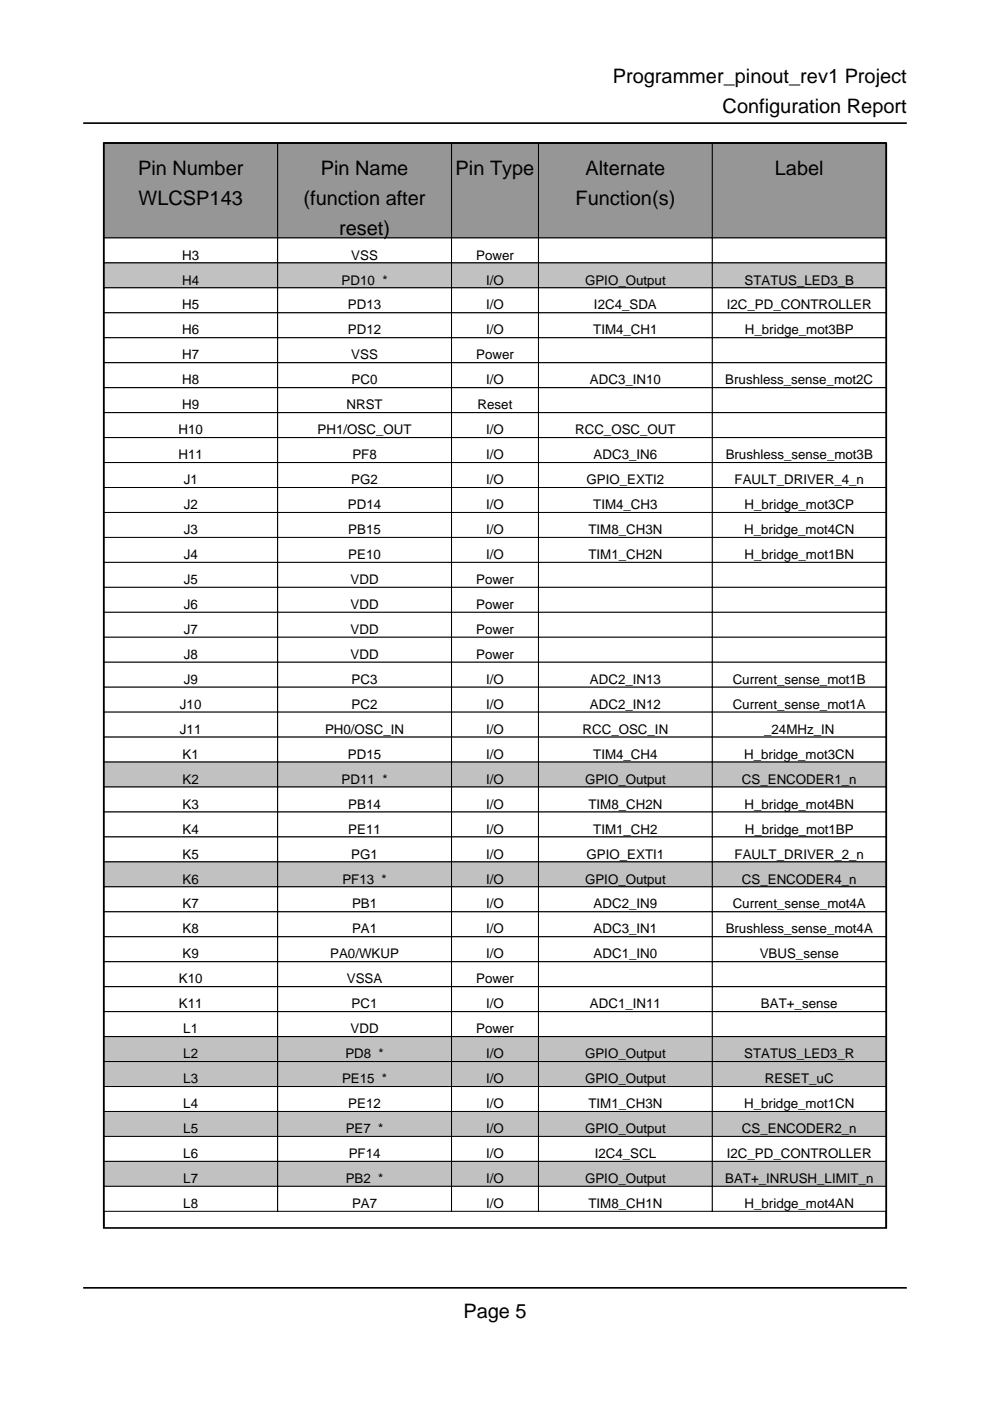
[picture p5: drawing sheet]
<svg xmlns="http://www.w3.org/2000/svg" width="210mm" height="297mm" viewBox="0 0 210 297" stroke-linecap="round" stroke-linejoin="round" font-family="sans-serif">
<defs><g id="words">
<g font-size="4.2">
<text x="129.9" y="17.6">Programmer_pinout_rev1 Project</text>
<text x="153.2" y="24">Configuration Report</text>
<text x="29.3" y="37">Pin Number</text>
<text x="68" y="37">Pin Name</text>
<text x="96.6" y="37">Pin Type</text>
<text x="124.1" y="37">Alternate</text>
<text x="164.3" y="37">Label</text>
<text x="29.4" y="43.4">WLCSP143</text>
<text x="64.4" y="43.4">(function after</text>
<text x="122" y="43.4">Function(s)</text>
<text x="71.9" y="49.7">reset)</text>
<text x="98.2" y="279.4">Page 5</text>
</g>
<g font-size="2.8">
<text x="38.6" y="55">H3</text>
<text x="74.5" y="55">VSS</text>
<text x="101" y="55">Power</text>
<text x="38.6" y="60.3">H4</text>
<text x="38.6" y="65.6">H5</text>
<text x="72.4" y="60.3">PD10 *</text>
<text x="73.8" y="65.6">PD13</text>
<text x="103.1" y="60.3">I/O</text>
<text x="103.1" y="65.6">I/O</text>
<text x="124.1" y="60.3">GPIO_Output</text>
<text x="125.9" y="65.6">I2C4_SDA</text>
<text x="154.1" y="65.6">I2C_PD_CONTROLLER</text>
<text x="157.9" y="60.3">STATUS_LED3_B</text>
<text x="38.6" y="70.9">H6</text>
<text x="73.8" y="70.9">PD12</text>
<text x="103.1" y="70.9">I/O</text>
<text x="125.8" y="70.9">TIM4_CH1</text>
<text x="157.9" y="70.9">H_bridge_mot3BP</text>
<text x="38.6" y="76.2">H7</text>
<text x="74.5" y="76.2">VSS</text>
<text x="101" y="76.2">Power</text>
<text x="38.6" y="81.5">H8</text>
<text x="74.6" y="81.5">PC0</text>
<text x="103.1" y="81.5">I/O</text>
<text x="125.1" y="81.5">ADC3_IN10</text>
<text x="153.8" y="81.5">Brushless_sense_mot2C</text>
<text x="38.6" y="86.8">H9</text>
<text x="73.5" y="86.8">NRST</text>
<text x="101.3" y="86.8">Reset</text>
<text x="37.8" y="92.1">H10</text>
<text x="67.3" y="92.1">PH1/OSC_OUT</text>
<text x="103.1" y="92.1">I/O</text>
<text x="121.9" y="92.1">RCC_OSC_OUT</text>
<text x="37.8" y="97.4">H11</text>
<text x="74.7" y="97.4">PF8</text>
<text x="103.1" y="97.4">I/O</text>
<text x="125.9" y="97.4">ADC3_IN6</text>
<text x="153.9" y="97.4">Brushless_sense_mot3B</text>
<text x="38.9" y="102.7">J1</text>
<text x="38.9" y="107.9">J2</text>
<text x="73.8" y="107.9">PD14</text>
<text x="74.5" y="102.7">PG2</text>
<text x="103.1" y="102.7">I/O</text>
<text x="103.1" y="107.9">I/O</text>
<text x="124.4" y="102.7">GPIO_EXTI2</text>
<text x="125.8" y="107.9">TIM4_CH3</text>
<text x="155.7" y="102.7">FAULT_DRIVER_4_n</text>
<text x="157.9" y="107.9">H_bridge_mot3CP</text>
<text x="38.9" y="113.2">J3</text>
<text x="73.9" y="113.2">PB15</text>
<text x="103.1" y="113.2">I/O</text>
<text x="124.8" y="113.2">TIM8_CH3N</text>
<text x="157.8" y="113.2">H_bridge_mot4CN</text>
<text x="38.9" y="118.5">J4</text>
<text x="73.9" y="118.5">PE10</text>
<text x="103.1" y="118.5">I/O</text>
<text x="124.8" y="118.5">TIM1_CH2N</text>
<text x="157.9" y="118.5">H_bridge_mot1BN</text>
<text x="38.9" y="123.8">J5</text>
<text x="74.3" y="123.8">VDD</text>
<text x="101" y="123.8">Power</text>
<text x="38.9" y="129.1">J6</text>
<text x="74.3" y="129.1">VDD</text>
<text x="101" y="129.1">Power</text>
<text x="38.9" y="134.4">J7</text>
<text x="74.3" y="134.4">VDD</text>
<text x="101" y="134.4">Power</text>
<text x="38.9" y="139.7">J8</text>
<text x="74.3" y="139.7">VDD</text>
<text x="101" y="139.7">Power</text>
<text x="38.9" y="145">J9</text>
<text x="74.6" y="145">PC3</text>
<text x="103.1" y="145">I/O</text>
<text x="125.1" y="145">ADC2_IN13</text>
<text x="155.3" y="145">Current_sense_mot1B</text>
<text x="38.2" y="150.3">J10</text>
<text x="38.2" y="155.6">J11</text>
<text x="68.9" y="155.6">PH0/OSC_IN</text>
<text x="74.6" y="150.3">PC2</text>
<text x="103.1" y="150.3">I/O</text>
<text x="103.1" y="155.6">I/O</text>
<text x="123.5" y="155.6">RCC_OSC_IN</text>
<text x="125.1" y="150.3">ADC2_IN12</text>
<text x="155.3" y="150.3">Current_sense_mot1A</text>
<text x="162" y="155.6">_24MHz_IN</text>
<text x="38.7" y="160.9">K1</text>
<text x="73.8" y="160.9">PD15</text>
<text x="103.1" y="160.9">I/O</text>
<text x="125.8" y="160.9">TIM4_CH4</text>
<text x="157.8" y="160.9">H_bridge_mot3CN</text>
<text x="38.7" y="166.2">K2</text>
<text x="72.4" y="166.2">PD11 *</text>
<text x="103.1" y="166.2">I/O</text>
<text x="124.1" y="166.2">GPIO_Output</text>
<text x="157.3" y="166.2">CS_ENCODER1_n</text>
<text x="38.7" y="171.4">K3</text>
<text x="73.9" y="171.4">PB14</text>
<text x="103.1" y="171.4">I/O</text>
<text x="124.8" y="171.4">TIM8_CH2N</text>
<text x="157.9" y="171.4">H_bridge_mot4BN</text>
<text x="38.7" y="176.7">K4</text>
<text x="73.9" y="176.7">PE11</text>
<text x="103.1" y="176.7">I/O</text>
<text x="125.8" y="176.7">TIM1_CH2</text>
<text x="157.9" y="176.7">H_bridge_mot1BP</text>
<text x="38.7" y="182">K5</text>
<text x="74.5" y="182">PG1</text>
<text x="103.1" y="182">I/O</text>
<text x="124.4" y="182">GPIO_EXTI1</text>
<text x="155.7" y="182">FAULT_DRIVER_2_n</text>
<text x="38.7" y="187.3">K6</text>
<text x="72.6" y="187.3">PF13 *</text>
<text x="103.1" y="187.3">I/O</text>
<text x="124.1" y="187.3">GPIO_Output</text>
<text x="157.3" y="187.3">CS_ENCODER4_n</text>
<text x="38.7" y="192.6">K7</text>
<text x="38.7" y="197.9">K8</text>
<text x="74.6" y="192.6">PB1</text>
<text x="74.6" y="197.9">PA1</text>
<text x="103.1" y="192.6">I/O</text>
<text x="103.1" y="197.9">I/O</text>
<text x="125.9" y="192.6">ADC2_IN9</text>
<text x="125.9" y="197.9">ADC3_IN1</text>
<text x="153.9" y="197.9">Brushless_sense_mot4A</text>
<text x="155.3" y="192.6">Current_sense_mot4A</text>
<text x="38.7" y="203.2">K9</text>
<text x="70" y="203.2">PA0/WKUP</text>
<text x="103.1" y="203.2">I/O</text>
<text x="125.9" y="203.2">ADC1_IN0</text>
<text x="161.1" y="203.2">VBUS_sense</text>
<text x="37.9" y="208.5">K10</text>
<text x="73.5" y="208.5">VSSA</text>
<text x="101" y="208.5">Power</text>
<text x="37.9" y="213.8">K11</text>
<text x="74.6" y="213.8">PC1</text>
<text x="103.1" y="213.8">I/O</text>
<text x="125.1" y="213.8">ADC1_IN11</text>
<text x="161.3" y="213.8">BAT+_sense</text>
<text x="38.9" y="219.1">L1</text>
<text x="74.3" y="219.1">VDD</text>
<text x="101" y="219.1">Power</text>
<text x="38.9" y="224.4">L2</text>
<text x="73.2" y="224.4">PD8 *</text>
<text x="103.1" y="224.4">I/O</text>
<text x="124.1" y="224.4">GPIO_Output</text>
<text x="157.8" y="224.4">STATUS_LED3_R</text>
<text x="38.9" y="229.7">L3</text>
<text x="72.5" y="229.7">PE15 *</text>
<text x="103.1" y="229.7">I/O</text>
<text x="124.1" y="229.7">GPIO_Output</text>
<text x="162.2" y="229.7">RESET_uC</text>
<text x="38.9" y="234.9">L4</text>
<text x="73.9" y="234.9">PE12</text>
<text x="103.1" y="234.9">I/O</text>
<text x="124.8" y="234.9">TIM1_CH3N</text>
<text x="157.8" y="234.9">H_bridge_mot1CN</text>
<text x="38.9" y="240.2">L5</text>
<text x="38.9" y="245.5">L6</text>
<text x="73.3" y="240.2">PE7 *</text>
<text x="73.9" y="245.5">PF14</text>
<text x="103.1" y="240.2">I/O</text>
<text x="103.1" y="245.5">I/O</text>
<text x="124.1" y="240.2">GPIO_Output</text>
<text x="126.1" y="245.5">I2C4_SCL</text>
<text x="154.1" y="245.5">I2C_PD_CONTROLLER</text>
<text x="157.3" y="240.2">CS_ENCODER2_n</text>
<text x="38.9" y="250.8">L7</text>
<text x="73.3" y="250.8">PB2 *</text>
<text x="103.1" y="250.8">I/O</text>
<text x="124.1" y="250.8">GPIO_Output</text>
<text x="153.7" y="250.8">BAT+_INRUSH_LIMIT_n</text>
<text x="38.9" y="256.1">L8</text>
<text x="74.6" y="256.1">PA7</text>
<text x="103.1" y="256.1">I/O</text>
<text x="124.8" y="256.1">TIM8_CH1N</text>
<text x="157.9" y="256.1">H_bridge_mot4AN</text>
</g>
</g></defs>
<path d="M22 260.3v-230h165.9v230" fill="none" stroke="#000" stroke-width=".35"/>
<path d="M22 30.3h36.9v20.1h-36.9z" fill="#90989e"/>
<path d="M22 30.3h36.9v20.1h-36.9z" fill="none" stroke="#000" stroke-width=".21"/>
<path d="M58.9 30.3h36.8v20.1h-36.8z" fill="#90989e"/>
<path d="M58.9 30.3h36.8v20.1h-36.8z" fill="none" stroke="#000" stroke-width=".21"/>
<path d="M95.7 30.3h18.5v20.1h-18.5z" fill="#90989e"/>
<path d="M95.7 30.3h18.5v20.1h-18.5z" fill="none" stroke="#000" stroke-width=".21"/>
<path d="M114.2 30.3h36.8v20.1h-36.8z" fill="#90989e"/>
<path d="M114.2 30.3h36.8v20.1h-36.8z" fill="none" stroke="#000" stroke-width=".21"/>
<path d="M151 30.3h36.9v20.1h-36.9z" fill="#90989e"/>
<path d="M151 30.3h36.9v20.1h-36.9z" fill="none" stroke="#000" stroke-width=".21"/>
<path d="M22 50.4h36.9v5.3h-36.9z" fill="#fff"/>
<path d="M22 50.4h36.9v5.3h-36.9z" fill="none" stroke="#000" stroke-width=".21"/>
<path d="M58.9 50.4h36.8v5.3h-36.8z" fill="#fff"/>
<path d="M58.9 50.4h36.8v5.3h-36.8z" fill="none" stroke="#000" stroke-width=".21"/>
<path d="M95.7 50.4h18.5v5.3h-18.5z" fill="#fff"/>
<path d="M95.7 50.4h18.5v5.3h-18.5z" fill="none" stroke="#000" stroke-width=".21"/>
<path d="M114.2 50.4h36.8v5.3h-36.8z" fill="#fff"/>
<path d="M114.2 50.4h36.8v5.3h-36.8z" fill="none" stroke="#000" stroke-width=".21"/>
<path d="M151 50.4h36.9v5.3h-36.9z" fill="#fff"/>
<path d="M151 50.4h36.9v5.3h-36.9z" fill="none" stroke="#000" stroke-width=".21"/>
<path d="M22 55.7h36.9v5.3h-36.9z" fill="#b9c4ca"/>
<path d="M22 55.7h36.9v5.3h-36.9z" fill="none" stroke="#000" stroke-width=".21"/>
<path d="M58.9 55.7h36.8v5.3h-36.8z" fill="#b9c4ca"/>
<path d="M58.9 55.7h36.8v5.3h-36.8z" fill="none" stroke="#000" stroke-width=".21"/>
<path d="M95.7 55.7h18.5v5.3h-18.5z" fill="#b9c4ca"/>
<path d="M95.7 55.7h18.5v5.3h-18.5z" fill="none" stroke="#000" stroke-width=".21"/>
<path d="M114.2 55.7h36.8v5.3h-36.8z" fill="#b9c4ca"/>
<path d="M114.2 55.7h36.8v5.3h-36.8z" fill="none" stroke="#000" stroke-width=".21"/>
<path d="M151 55.7h36.9v5.3h-36.9z" fill="#b9c4ca"/>
<path d="M151 55.7h36.9v5.3h-36.9z" fill="none" stroke="#000" stroke-width=".21"/>
<path d="M22 61h36.9v5.3h-36.9z" fill="#fff"/>
<path d="M22 61h36.9v5.3h-36.9z" fill="none" stroke="#000" stroke-width=".21"/>
<path d="M58.9 61h36.8v5.3h-36.8z" fill="#fff"/>
<path d="M58.9 61h36.8v5.3h-36.8z" fill="none" stroke="#000" stroke-width=".21"/>
<path d="M95.7 61h18.5v5.3h-18.5z" fill="#fff"/>
<path d="M95.7 61h18.5v5.3h-18.5z" fill="none" stroke="#000" stroke-width=".21"/>
<path d="M114.2 61h36.8v5.3h-36.8z" fill="#fff"/>
<path d="M114.2 61h36.8v5.3h-36.8z" fill="none" stroke="#000" stroke-width=".21"/>
<path d="M151 61h36.9v5.3h-36.9z" fill="#fff"/>
<path d="M151 61h36.9v5.3h-36.9z" fill="none" stroke="#000" stroke-width=".21"/>
<path d="M22 66.3h36.9v5.3h-36.9z" fill="#fff"/>
<path d="M22 66.3h36.9v5.3h-36.9z" fill="none" stroke="#000" stroke-width=".21"/>
<path d="M58.9 66.3h36.8v5.3h-36.8z" fill="#fff"/>
<path d="M58.9 66.3h36.8v5.3h-36.8z" fill="none" stroke="#000" stroke-width=".21"/>
<path d="M95.7 66.3h18.5v5.3h-18.5z" fill="#fff"/>
<path d="M95.7 66.3h18.5v5.3h-18.5z" fill="none" stroke="#000" stroke-width=".21"/>
<path d="M114.2 66.3h36.8v5.3h-36.8z" fill="#fff"/>
<path d="M114.2 66.3h36.8v5.3h-36.8z" fill="none" stroke="#000" stroke-width=".21"/>
<path d="M151 66.3h36.9v5.3h-36.9z" fill="#fff"/>
<path d="M151 66.3h36.9v5.3h-36.9z" fill="none" stroke="#000" stroke-width=".21"/>
<path d="M22 71.6h36.9v5.3h-36.9z" fill="#fff"/>
<path d="M22 71.6h36.9v5.3h-36.9z" fill="none" stroke="#000" stroke-width=".21"/>
<path d="M58.9 71.6h36.8v5.3h-36.8z" fill="#fff"/>
<path d="M58.9 71.6h36.8v5.3h-36.8z" fill="none" stroke="#000" stroke-width=".21"/>
<path d="M95.7 71.6h18.5v5.3h-18.5z" fill="#fff"/>
<path d="M95.7 71.6h18.5v5.3h-18.5z" fill="none" stroke="#000" stroke-width=".21"/>
<path d="M114.2 71.6h36.8v5.3h-36.8z" fill="#fff"/>
<path d="M114.2 71.6h36.8v5.3h-36.8z" fill="none" stroke="#000" stroke-width=".21"/>
<path d="M151 71.6h36.9v5.3h-36.9z" fill="#fff"/>
<path d="M151 71.6h36.9v5.3h-36.9z" fill="none" stroke="#000" stroke-width=".21"/>
<path d="M22 76.9h36.9v5.3h-36.9z" fill="#fff"/>
<path d="M22 76.9h36.9v5.3h-36.9z" fill="none" stroke="#000" stroke-width=".21"/>
<path d="M58.9 76.9h36.8v5.3h-36.8z" fill="#fff"/>
<path d="M58.9 76.9h36.8v5.3h-36.8z" fill="none" stroke="#000" stroke-width=".21"/>
<path d="M95.7 76.9h18.5v5.3h-18.5z" fill="#fff"/>
<path d="M95.7 76.9h18.5v5.3h-18.5z" fill="none" stroke="#000" stroke-width=".21"/>
<path d="M114.2 76.9h36.8v5.3h-36.8z" fill="#fff"/>
<path d="M114.2 76.9h36.8v5.3h-36.8z" fill="none" stroke="#000" stroke-width=".21"/>
<path d="M151 76.9h36.9v5.3h-36.9z" fill="#fff"/>
<path d="M151 76.9h36.9v5.3h-36.9z" fill="none" stroke="#000" stroke-width=".21"/>
<path d="M22 82.2h36.9v5.3h-36.9z" fill="#fff"/>
<path d="M22 82.2h36.9v5.3h-36.9z" fill="none" stroke="#000" stroke-width=".21"/>
<path d="M58.9 82.2h36.8v5.3h-36.8z" fill="#fff"/>
<path d="M58.9 82.2h36.8v5.3h-36.8z" fill="none" stroke="#000" stroke-width=".21"/>
<path d="M95.7 82.2h18.5v5.3h-18.5z" fill="#fff"/>
<path d="M95.7 82.2h18.5v5.3h-18.5z" fill="none" stroke="#000" stroke-width=".21"/>
<path d="M114.2 82.2h36.8v5.3h-36.8z" fill="#fff"/>
<path d="M114.2 82.2h36.8v5.3h-36.8z" fill="none" stroke="#000" stroke-width=".21"/>
<path d="M151 82.2h36.9v5.3h-36.9z" fill="#fff"/>
<path d="M151 82.2h36.9v5.3h-36.9z" fill="none" stroke="#000" stroke-width=".21"/>
<path d="M22 87.5h36.9v5.3h-36.9z" fill="#fff"/>
<path d="M22 87.5h36.9v5.3h-36.9z" fill="none" stroke="#000" stroke-width=".21"/>
<path d="M58.9 87.5h36.8v5.3h-36.8z" fill="#fff"/>
<path d="M58.9 87.5h36.8v5.3h-36.8z" fill="none" stroke="#000" stroke-width=".21"/>
<path d="M95.7 87.5h18.5v5.3h-18.5z" fill="#fff"/>
<path d="M95.7 87.5h18.5v5.3h-18.5z" fill="none" stroke="#000" stroke-width=".21"/>
<path d="M114.2 87.5h36.8v5.3h-36.8z" fill="#fff"/>
<path d="M114.2 87.5h36.8v5.3h-36.8z" fill="none" stroke="#000" stroke-width=".21"/>
<path d="M151 87.5h36.9v5.3h-36.9z" fill="#fff"/>
<path d="M151 87.5h36.9v5.3h-36.9z" fill="none" stroke="#000" stroke-width=".21"/>
<path d="M22 92.8h36.9v5.3h-36.9z" fill="#fff"/>
<path d="M22 92.8h36.9v5.3h-36.9z" fill="none" stroke="#000" stroke-width=".21"/>
<path d="M58.9 92.8h36.8v5.3h-36.8z" fill="#fff"/>
<path d="M58.9 92.8h36.8v5.3h-36.8z" fill="none" stroke="#000" stroke-width=".21"/>
<path d="M95.7 92.8h18.5v5.3h-18.5z" fill="#fff"/>
<path d="M95.7 92.8h18.5v5.3h-18.5z" fill="none" stroke="#000" stroke-width=".21"/>
<path d="M114.2 92.8h36.8v5.3h-36.8z" fill="#fff"/>
<path d="M114.2 92.8h36.8v5.3h-36.8z" fill="none" stroke="#000" stroke-width=".21"/>
<path d="M151 92.8h36.9v5.3h-36.9z" fill="#fff"/>
<path d="M151 92.8h36.9v5.3h-36.9z" fill="none" stroke="#000" stroke-width=".21"/>
<path d="M22 98.1h36.9v5.3h-36.9z" fill="#fff"/>
<path d="M22 98.1h36.9v5.3h-36.9z" fill="none" stroke="#000" stroke-width=".21"/>
<path d="M58.9 98.1h36.8v5.3h-36.8z" fill="#fff"/>
<path d="M58.9 98.1h36.8v5.3h-36.8z" fill="none" stroke="#000" stroke-width=".21"/>
<path d="M95.7 98.1h18.5v5.3h-18.5z" fill="#fff"/>
<path d="M95.7 98.1h18.5v5.3h-18.5z" fill="none" stroke="#000" stroke-width=".21"/>
<path d="M114.2 98.1h36.8v5.3h-36.8z" fill="#fff"/>
<path d="M114.2 98.1h36.8v5.3h-36.8z" fill="none" stroke="#000" stroke-width=".21"/>
<path d="M151 98.1h36.9v5.3h-36.9z" fill="#fff"/>
<path d="M151 98.1h36.9v5.3h-36.9z" fill="none" stroke="#000" stroke-width=".21"/>
<path d="M22 103.4h36.9v5.3h-36.9z" fill="#fff"/>
<path d="M22 103.4h36.9v5.3h-36.9z" fill="none" stroke="#000" stroke-width=".21"/>
<path d="M58.9 103.4h36.8v5.3h-36.8z" fill="#fff"/>
<path d="M58.9 103.4h36.8v5.3h-36.8z" fill="none" stroke="#000" stroke-width=".21"/>
<path d="M95.7 103.4h18.5v5.3h-18.5z" fill="#fff"/>
<path d="M95.7 103.4h18.5v5.3h-18.5z" fill="none" stroke="#000" stroke-width=".21"/>
<path d="M114.2 103.4h36.8v5.3h-36.8z" fill="#fff"/>
<path d="M114.2 103.4h36.8v5.3h-36.8z" fill="none" stroke="#000" stroke-width=".21"/>
<path d="M151 103.4h36.9v5.3h-36.9z" fill="#fff"/>
<path d="M151 103.4h36.9v5.3h-36.9z" fill="none" stroke="#000" stroke-width=".21"/>
<path d="M22 108.7h36.9v5.2h-36.9z" fill="#fff"/>
<path d="M22 108.7h36.9v5.2h-36.9z" fill="none" stroke="#000" stroke-width=".21"/>
<path d="M58.9 108.7h36.8v5.2h-36.8z" fill="#fff"/>
<path d="M58.9 108.7h36.8v5.2h-36.8z" fill="none" stroke="#000" stroke-width=".21"/>
<path d="M95.7 108.7h18.5v5.2h-18.5z" fill="#fff"/>
<path d="M95.7 108.7h18.5v5.2h-18.5z" fill="none" stroke="#000" stroke-width=".21"/>
<path d="M114.2 108.7h36.8v5.2h-36.8z" fill="#fff"/>
<path d="M114.2 108.7h36.8v5.2h-36.8z" fill="none" stroke="#000" stroke-width=".21"/>
<path d="M151 108.7h36.9v5.2h-36.9z" fill="#fff"/>
<path d="M151 108.7h36.9v5.2h-36.9z" fill="none" stroke="#000" stroke-width=".21"/>
<path d="M22 113.9h36.9v5.3h-36.9z" fill="#fff"/>
<path d="M22 113.9h36.9v5.3h-36.9z" fill="none" stroke="#000" stroke-width=".21"/>
<path d="M58.9 113.9h36.8v5.3h-36.8z" fill="#fff"/>
<path d="M58.9 113.9h36.8v5.3h-36.8z" fill="none" stroke="#000" stroke-width=".21"/>
<path d="M95.7 113.9h18.5v5.3h-18.5z" fill="#fff"/>
<path d="M95.7 113.9h18.5v5.3h-18.5z" fill="none" stroke="#000" stroke-width=".21"/>
<path d="M114.2 113.9h36.8v5.3h-36.8z" fill="#fff"/>
<path d="M114.2 113.9h36.8v5.3h-36.8z" fill="none" stroke="#000" stroke-width=".21"/>
<path d="M151 113.9h36.9v5.3h-36.9z" fill="#fff"/>
<path d="M151 113.9h36.9v5.3h-36.9z" fill="none" stroke="#000" stroke-width=".21"/>
<path d="M22 119.2h36.9v5.3h-36.9z" fill="#fff"/>
<path d="M22 119.2h36.9v5.3h-36.9z" fill="none" stroke="#000" stroke-width=".21"/>
<path d="M58.9 119.2h36.8v5.3h-36.8z" fill="#fff"/>
<path d="M58.9 119.2h36.8v5.3h-36.8z" fill="none" stroke="#000" stroke-width=".21"/>
<path d="M95.7 119.2h18.5v5.3h-18.5z" fill="#fff"/>
<path d="M95.7 119.2h18.5v5.3h-18.5z" fill="none" stroke="#000" stroke-width=".21"/>
<path d="M114.2 119.2h36.8v5.3h-36.8z" fill="#fff"/>
<path d="M114.2 119.2h36.8v5.3h-36.8z" fill="none" stroke="#000" stroke-width=".21"/>
<path d="M151 119.2h36.9v5.3h-36.9z" fill="#fff"/>
<path d="M151 119.2h36.9v5.3h-36.9z" fill="none" stroke="#000" stroke-width=".21"/>
<path d="M22 124.5h36.9v5.3h-36.9z" fill="#fff"/>
<path d="M22 124.5h36.9v5.3h-36.9z" fill="none" stroke="#000" stroke-width=".21"/>
<path d="M58.9 124.5h36.8v5.3h-36.8z" fill="#fff"/>
<path d="M58.9 124.5h36.8v5.3h-36.8z" fill="none" stroke="#000" stroke-width=".21"/>
<path d="M95.7 124.5h18.5v5.3h-18.5z" fill="#fff"/>
<path d="M95.7 124.5h18.5v5.3h-18.5z" fill="none" stroke="#000" stroke-width=".21"/>
<path d="M114.2 124.5h36.8v5.3h-36.8z" fill="#fff"/>
<path d="M114.2 124.5h36.8v5.3h-36.8z" fill="none" stroke="#000" stroke-width=".21"/>
<path d="M151 124.5h36.9v5.3h-36.9z" fill="#fff"/>
<path d="M151 124.5h36.9v5.3h-36.9z" fill="none" stroke="#000" stroke-width=".21"/>
<path d="M22 129.8h36.9v5.3h-36.9z" fill="#fff"/>
<path d="M22 129.8h36.9v5.3h-36.9z" fill="none" stroke="#000" stroke-width=".21"/>
<path d="M58.9 129.8h36.8v5.3h-36.8z" fill="#fff"/>
<path d="M58.9 129.8h36.8v5.3h-36.8z" fill="none" stroke="#000" stroke-width=".21"/>
<path d="M95.7 129.8h18.5v5.3h-18.5z" fill="#fff"/>
<path d="M95.7 129.8h18.5v5.3h-18.5z" fill="none" stroke="#000" stroke-width=".21"/>
<path d="M114.2 129.8h36.8v5.3h-36.8z" fill="#fff"/>
<path d="M114.2 129.8h36.8v5.3h-36.8z" fill="none" stroke="#000" stroke-width=".21"/>
<path d="M151 129.8h36.9v5.3h-36.9z" fill="#fff"/>
<path d="M151 129.8h36.9v5.3h-36.9z" fill="none" stroke="#000" stroke-width=".21"/>
<path d="M22 135.1h36.9v5.3h-36.9z" fill="#fff"/>
<path d="M22 135.1h36.9v5.3h-36.9z" fill="none" stroke="#000" stroke-width=".21"/>
<path d="M58.9 135.1h36.8v5.3h-36.8z" fill="#fff"/>
<path d="M58.9 135.1h36.8v5.3h-36.8z" fill="none" stroke="#000" stroke-width=".21"/>
<path d="M95.7 135.1h18.5v5.3h-18.5z" fill="#fff"/>
<path d="M95.7 135.1h18.5v5.3h-18.5z" fill="none" stroke="#000" stroke-width=".21"/>
<path d="M114.2 135.1h36.8v5.3h-36.8z" fill="#fff"/>
<path d="M114.2 135.1h36.8v5.3h-36.8z" fill="none" stroke="#000" stroke-width=".21"/>
<path d="M151 135.1h36.9v5.3h-36.9z" fill="#fff"/>
<path d="M151 135.1h36.9v5.3h-36.9z" fill="none" stroke="#000" stroke-width=".21"/>
<path d="M22 140.4h36.9v5.3h-36.9z" fill="#fff"/>
<path d="M22 140.4h36.9v5.3h-36.9z" fill="none" stroke="#000" stroke-width=".21"/>
<path d="M58.9 140.4h36.8v5.3h-36.8z" fill="#fff"/>
<path d="M58.9 140.4h36.8v5.3h-36.8z" fill="none" stroke="#000" stroke-width=".21"/>
<path d="M95.7 140.4h18.5v5.3h-18.5z" fill="#fff"/>
<path d="M95.7 140.4h18.5v5.3h-18.5z" fill="none" stroke="#000" stroke-width=".21"/>
<path d="M114.2 140.4h36.8v5.3h-36.8z" fill="#fff"/>
<path d="M114.2 140.4h36.8v5.3h-36.8z" fill="none" stroke="#000" stroke-width=".21"/>
<path d="M151 140.4h36.9v5.3h-36.9z" fill="#fff"/>
<path d="M151 140.4h36.9v5.3h-36.9z" fill="none" stroke="#000" stroke-width=".21"/>
<path d="M22 145.7h36.9v5.3h-36.9z" fill="#fff"/>
<path d="M22 145.7h36.9v5.3h-36.9z" fill="none" stroke="#000" stroke-width=".21"/>
<path d="M58.9 145.7h36.8v5.3h-36.8z" fill="#fff"/>
<path d="M58.9 145.7h36.8v5.3h-36.8z" fill="none" stroke="#000" stroke-width=".21"/>
<path d="M95.7 145.7h18.5v5.3h-18.5z" fill="#fff"/>
<path d="M95.7 145.7h18.5v5.3h-18.5z" fill="none" stroke="#000" stroke-width=".21"/>
<path d="M114.2 145.7h36.8v5.3h-36.8z" fill="#fff"/>
<path d="M114.2 145.7h36.8v5.3h-36.8z" fill="none" stroke="#000" stroke-width=".21"/>
<path d="M151 145.7h36.9v5.3h-36.9z" fill="#fff"/>
<path d="M151 145.7h36.9v5.3h-36.9z" fill="none" stroke="#000" stroke-width=".21"/>
<path d="M22 151h36.9v5.3h-36.9z" fill="#fff"/>
<path d="M22 151h36.9v5.3h-36.9z" fill="none" stroke="#000" stroke-width=".21"/>
<path d="M58.9 151h36.8v5.3h-36.8z" fill="#fff"/>
<path d="M58.9 151h36.8v5.3h-36.8z" fill="none" stroke="#000" stroke-width=".21"/>
<path d="M95.7 151h18.5v5.3h-18.5z" fill="#fff"/>
<path d="M95.7 151h18.5v5.3h-18.5z" fill="none" stroke="#000" stroke-width=".21"/>
<path d="M114.2 151h36.8v5.3h-36.8z" fill="#fff"/>
<path d="M114.2 151h36.8v5.3h-36.8z" fill="none" stroke="#000" stroke-width=".21"/>
<path d="M151 151h36.9v5.3h-36.9z" fill="#fff"/>
<path d="M151 151h36.9v5.3h-36.9z" fill="none" stroke="#000" stroke-width=".21"/>
<path d="M22 156.3h36.9v5.3h-36.9z" fill="#fff"/>
<path d="M22 156.3h36.9v5.3h-36.9z" fill="none" stroke="#000" stroke-width=".21"/>
<path d="M58.9 156.3h36.8v5.3h-36.8z" fill="#fff"/>
<path d="M58.9 156.3h36.8v5.3h-36.8z" fill="none" stroke="#000" stroke-width=".21"/>
<path d="M95.7 156.3h18.5v5.3h-18.5z" fill="#fff"/>
<path d="M95.7 156.3h18.5v5.3h-18.5z" fill="none" stroke="#000" stroke-width=".21"/>
<path d="M114.2 156.3h36.8v5.3h-36.8z" fill="#fff"/>
<path d="M114.2 156.3h36.8v5.3h-36.8z" fill="none" stroke="#000" stroke-width=".21"/>
<path d="M151 156.3h36.9v5.3h-36.9z" fill="#fff"/>
<path d="M151 156.3h36.9v5.3h-36.9z" fill="none" stroke="#000" stroke-width=".21"/>
<path d="M22 161.6h36.9v5.3h-36.9z" fill="#b9c4ca"/>
<path d="M22 161.6h36.9v5.3h-36.9z" fill="none" stroke="#000" stroke-width=".21"/>
<path d="M58.9 161.6h36.8v5.3h-36.8z" fill="#b9c4ca"/>
<path d="M58.9 161.6h36.8v5.3h-36.8z" fill="none" stroke="#000" stroke-width=".21"/>
<path d="M95.7 161.6h18.5v5.3h-18.5z" fill="#b9c4ca"/>
<path d="M95.7 161.6h18.5v5.3h-18.5z" fill="none" stroke="#000" stroke-width=".21"/>
<path d="M114.2 161.6h36.8v5.3h-36.8z" fill="#b9c4ca"/>
<path d="M114.2 161.6h36.8v5.3h-36.8z" fill="none" stroke="#000" stroke-width=".21"/>
<path d="M151 161.6h36.9v5.3h-36.9z" fill="#b9c4ca"/>
<path d="M151 161.6h36.9v5.3h-36.9z" fill="none" stroke="#000" stroke-width=".21"/>
<path d="M22 166.9h36.9v5.3h-36.9z" fill="#fff"/>
<path d="M22 166.9h36.9v5.3h-36.9z" fill="none" stroke="#000" stroke-width=".21"/>
<path d="M58.9 166.9h36.8v5.3h-36.8z" fill="#fff"/>
<path d="M58.9 166.9h36.8v5.3h-36.8z" fill="none" stroke="#000" stroke-width=".21"/>
<path d="M95.7 166.9h18.5v5.3h-18.5z" fill="#fff"/>
<path d="M95.7 166.9h18.5v5.3h-18.5z" fill="none" stroke="#000" stroke-width=".21"/>
<path d="M114.2 166.9h36.8v5.3h-36.8z" fill="#fff"/>
<path d="M114.2 166.9h36.8v5.3h-36.8z" fill="none" stroke="#000" stroke-width=".21"/>
<path d="M151 166.9h36.9v5.3h-36.9z" fill="#fff"/>
<path d="M151 166.9h36.9v5.3h-36.9z" fill="none" stroke="#000" stroke-width=".21"/>
<path d="M22 172.2h36.9v5.2h-36.9z" fill="#fff"/>
<path d="M22 172.2h36.9v5.2h-36.9z" fill="none" stroke="#000" stroke-width=".21"/>
<path d="M58.9 172.2h36.8v5.2h-36.8z" fill="#fff"/>
<path d="M58.9 172.2h36.8v5.2h-36.8z" fill="none" stroke="#000" stroke-width=".21"/>
<path d="M95.7 172.2h18.5v5.2h-18.5z" fill="#fff"/>
<path d="M95.7 172.2h18.5v5.2h-18.5z" fill="none" stroke="#000" stroke-width=".21"/>
<path d="M114.2 172.2h36.8v5.2h-36.8z" fill="#fff"/>
<path d="M114.2 172.2h36.8v5.2h-36.8z" fill="none" stroke="#000" stroke-width=".21"/>
<path d="M151 172.2h36.9v5.2h-36.9z" fill="#fff"/>
<path d="M151 172.2h36.9v5.2h-36.9z" fill="none" stroke="#000" stroke-width=".21"/>
<path d="M22 177.4h36.9v5.3h-36.9z" fill="#fff"/>
<path d="M22 177.4h36.9v5.3h-36.9z" fill="none" stroke="#000" stroke-width=".21"/>
<path d="M58.9 177.4h36.8v5.3h-36.8z" fill="#fff"/>
<path d="M58.9 177.4h36.8v5.3h-36.8z" fill="none" stroke="#000" stroke-width=".21"/>
<path d="M95.7 177.4h18.5v5.3h-18.5z" fill="#fff"/>
<path d="M95.7 177.4h18.5v5.3h-18.5z" fill="none" stroke="#000" stroke-width=".21"/>
<path d="M114.2 177.4h36.8v5.3h-36.8z" fill="#fff"/>
<path d="M114.2 177.4h36.8v5.3h-36.8z" fill="none" stroke="#000" stroke-width=".21"/>
<path d="M151 177.4h36.9v5.3h-36.9z" fill="#fff"/>
<path d="M151 177.4h36.9v5.3h-36.9z" fill="none" stroke="#000" stroke-width=".21"/>
<path d="M22 182.7h36.9v5.3h-36.9z" fill="#b9c4ca"/>
<path d="M22 182.7h36.9v5.3h-36.9z" fill="none" stroke="#000" stroke-width=".21"/>
<path d="M58.9 182.7h36.8v5.3h-36.8z" fill="#b9c4ca"/>
<path d="M58.9 182.7h36.8v5.3h-36.8z" fill="none" stroke="#000" stroke-width=".21"/>
<path d="M95.7 182.7h18.5v5.3h-18.5z" fill="#b9c4ca"/>
<path d="M95.7 182.7h18.5v5.3h-18.5z" fill="none" stroke="#000" stroke-width=".21"/>
<path d="M114.2 182.7h36.8v5.3h-36.8z" fill="#b9c4ca"/>
<path d="M114.2 182.7h36.8v5.3h-36.8z" fill="none" stroke="#000" stroke-width=".21"/>
<path d="M151 182.7h36.9v5.3h-36.9z" fill="#b9c4ca"/>
<path d="M151 182.7h36.9v5.3h-36.9z" fill="none" stroke="#000" stroke-width=".21"/>
<path d="M22 188h36.9v5.3h-36.9z" fill="#fff"/>
<path d="M22 188h36.9v5.3h-36.9z" fill="none" stroke="#000" stroke-width=".21"/>
<path d="M58.9 188h36.8v5.3h-36.8z" fill="#fff"/>
<path d="M58.9 188h36.8v5.3h-36.8z" fill="none" stroke="#000" stroke-width=".21"/>
<path d="M95.7 188h18.5v5.3h-18.5z" fill="#fff"/>
<path d="M95.7 188h18.5v5.3h-18.5z" fill="none" stroke="#000" stroke-width=".21"/>
<path d="M114.2 188h36.8v5.3h-36.8z" fill="#fff"/>
<path d="M114.2 188h36.8v5.3h-36.8z" fill="none" stroke="#000" stroke-width=".21"/>
<path d="M151 188h36.9v5.3h-36.9z" fill="#fff"/>
<path d="M151 188h36.9v5.3h-36.9z" fill="none" stroke="#000" stroke-width=".21"/>
<path d="M22 193.3h36.9v5.3h-36.9z" fill="#fff"/>
<path d="M22 193.3h36.9v5.3h-36.9z" fill="none" stroke="#000" stroke-width=".21"/>
<path d="M58.9 193.3h36.8v5.3h-36.8z" fill="#fff"/>
<path d="M58.9 193.3h36.8v5.3h-36.8z" fill="none" stroke="#000" stroke-width=".21"/>
<path d="M95.7 193.3h18.5v5.3h-18.5z" fill="#fff"/>
<path d="M95.7 193.3h18.5v5.3h-18.5z" fill="none" stroke="#000" stroke-width=".21"/>
<path d="M114.2 193.3h36.8v5.3h-36.8z" fill="#fff"/>
<path d="M114.2 193.3h36.8v5.3h-36.8z" fill="none" stroke="#000" stroke-width=".21"/>
<path d="M151 193.3h36.9v5.3h-36.9z" fill="#fff"/>
<path d="M151 193.3h36.9v5.3h-36.9z" fill="none" stroke="#000" stroke-width=".21"/>
<path d="M22 198.6h36.9v5.3h-36.9z" fill="#fff"/>
<path d="M22 198.6h36.9v5.3h-36.9z" fill="none" stroke="#000" stroke-width=".21"/>
<path d="M58.9 198.6h36.8v5.3h-36.8z" fill="#fff"/>
<path d="M58.9 198.6h36.8v5.3h-36.8z" fill="none" stroke="#000" stroke-width=".21"/>
<path d="M95.7 198.6h18.5v5.3h-18.5z" fill="#fff"/>
<path d="M95.7 198.6h18.5v5.3h-18.5z" fill="none" stroke="#000" stroke-width=".21"/>
<path d="M114.2 198.6h36.8v5.3h-36.8z" fill="#fff"/>
<path d="M114.2 198.6h36.8v5.3h-36.8z" fill="none" stroke="#000" stroke-width=".21"/>
<path d="M151 198.6h36.9v5.3h-36.9z" fill="#fff"/>
<path d="M151 198.6h36.9v5.3h-36.9z" fill="none" stroke="#000" stroke-width=".21"/>
<path d="M22 203.9h36.9v5.3h-36.9z" fill="#fff"/>
<path d="M22 203.9h36.9v5.3h-36.9z" fill="none" stroke="#000" stroke-width=".21"/>
<path d="M58.9 203.9h36.8v5.3h-36.8z" fill="#fff"/>
<path d="M58.9 203.9h36.8v5.3h-36.8z" fill="none" stroke="#000" stroke-width=".21"/>
<path d="M95.7 203.9h18.5v5.3h-18.5z" fill="#fff"/>
<path d="M95.7 203.9h18.5v5.3h-18.5z" fill="none" stroke="#000" stroke-width=".21"/>
<path d="M114.2 203.9h36.8v5.3h-36.8z" fill="#fff"/>
<path d="M114.2 203.9h36.8v5.3h-36.8z" fill="none" stroke="#000" stroke-width=".21"/>
<path d="M151 203.9h36.9v5.3h-36.9z" fill="#fff"/>
<path d="M151 203.9h36.9v5.3h-36.9z" fill="none" stroke="#000" stroke-width=".21"/>
<path d="M22 209.2h36.9v5.3h-36.9z" fill="#fff"/>
<path d="M22 209.2h36.9v5.3h-36.9z" fill="none" stroke="#000" stroke-width=".21"/>
<path d="M58.9 209.2h36.8v5.3h-36.8z" fill="#fff"/>
<path d="M58.9 209.2h36.8v5.3h-36.8z" fill="none" stroke="#000" stroke-width=".21"/>
<path d="M95.7 209.2h18.5v5.3h-18.5z" fill="#fff"/>
<path d="M95.7 209.2h18.5v5.3h-18.5z" fill="none" stroke="#000" stroke-width=".21"/>
<path d="M114.2 209.2h36.8v5.3h-36.8z" fill="#fff"/>
<path d="M114.2 209.2h36.8v5.3h-36.8z" fill="none" stroke="#000" stroke-width=".21"/>
<path d="M151 209.2h36.9v5.3h-36.9z" fill="#fff"/>
<path d="M151 209.2h36.9v5.3h-36.9z" fill="none" stroke="#000" stroke-width=".21"/>
<path d="M22 214.5h36.9v5.3h-36.9z" fill="#fff"/>
<path d="M22 214.5h36.9v5.3h-36.9z" fill="none" stroke="#000" stroke-width=".21"/>
<path d="M58.9 214.5h36.8v5.3h-36.8z" fill="#fff"/>
<path d="M58.9 214.5h36.8v5.3h-36.8z" fill="none" stroke="#000" stroke-width=".21"/>
<path d="M95.7 214.5h18.5v5.3h-18.5z" fill="#fff"/>
<path d="M95.7 214.5h18.5v5.3h-18.5z" fill="none" stroke="#000" stroke-width=".21"/>
<path d="M114.2 214.5h36.8v5.3h-36.8z" fill="#fff"/>
<path d="M114.2 214.5h36.8v5.3h-36.8z" fill="none" stroke="#000" stroke-width=".21"/>
<path d="M151 214.5h36.9v5.3h-36.9z" fill="#fff"/>
<path d="M151 214.5h36.9v5.3h-36.9z" fill="none" stroke="#000" stroke-width=".21"/>
<path d="M22 219.8h36.9v5.3h-36.9z" fill="#b9c4ca"/>
<path d="M22 219.8h36.9v5.3h-36.9z" fill="none" stroke="#000" stroke-width=".21"/>
<path d="M58.9 219.8h36.8v5.3h-36.8z" fill="#b9c4ca"/>
<path d="M58.9 219.8h36.8v5.3h-36.8z" fill="none" stroke="#000" stroke-width=".21"/>
<path d="M95.7 219.8h18.5v5.3h-18.5z" fill="#b9c4ca"/>
<path d="M95.7 219.8h18.5v5.3h-18.5z" fill="none" stroke="#000" stroke-width=".21"/>
<path d="M114.2 219.8h36.8v5.3h-36.8z" fill="#b9c4ca"/>
<path d="M114.2 219.8h36.8v5.3h-36.8z" fill="none" stroke="#000" stroke-width=".21"/>
<path d="M151 219.8h36.9v5.3h-36.9z" fill="#b9c4ca"/>
<path d="M151 219.8h36.9v5.3h-36.9z" fill="none" stroke="#000" stroke-width=".21"/>
<path d="M22 225.1h36.9v5.3h-36.9z" fill="#b9c4ca"/>
<path d="M22 225.1h36.9v5.3h-36.9z" fill="none" stroke="#000" stroke-width=".21"/>
<path d="M58.9 225.1h36.8v5.3h-36.8z" fill="#b9c4ca"/>
<path d="M58.9 225.1h36.8v5.3h-36.8z" fill="none" stroke="#000" stroke-width=".21"/>
<path d="M95.7 225.1h18.5v5.3h-18.5z" fill="#b9c4ca"/>
<path d="M95.7 225.1h18.5v5.3h-18.5z" fill="none" stroke="#000" stroke-width=".21"/>
<path d="M114.2 225.1h36.8v5.3h-36.8z" fill="#b9c4ca"/>
<path d="M114.2 225.1h36.8v5.3h-36.8z" fill="none" stroke="#000" stroke-width=".21"/>
<path d="M151 225.1h36.9v5.3h-36.9z" fill="#b9c4ca"/>
<path d="M151 225.1h36.9v5.3h-36.9z" fill="none" stroke="#000" stroke-width=".21"/>
<path d="M22 230.4h36.9v5.3h-36.9z" fill="#fff"/>
<path d="M22 230.4h36.9v5.3h-36.9z" fill="none" stroke="#000" stroke-width=".21"/>
<path d="M58.9 230.4h36.8v5.3h-36.8z" fill="#fff"/>
<path d="M58.9 230.4h36.8v5.3h-36.8z" fill="none" stroke="#000" stroke-width=".21"/>
<path d="M95.7 230.4h18.5v5.3h-18.5z" fill="#fff"/>
<path d="M95.7 230.4h18.5v5.3h-18.5z" fill="none" stroke="#000" stroke-width=".21"/>
<path d="M114.2 230.4h36.8v5.3h-36.8z" fill="#fff"/>
<path d="M114.2 230.4h36.8v5.3h-36.8z" fill="none" stroke="#000" stroke-width=".21"/>
<path d="M151 230.4h36.9v5.3h-36.9z" fill="#fff"/>
<path d="M151 230.4h36.9v5.3h-36.9z" fill="none" stroke="#000" stroke-width=".21"/>
<path d="M22 235.7h36.9v5.2h-36.9z" fill="#b9c4ca"/>
<path d="M22 235.7h36.9v5.2h-36.9z" fill="none" stroke="#000" stroke-width=".21"/>
<path d="M58.9 235.7h36.8v5.2h-36.8z" fill="#b9c4ca"/>
<path d="M58.9 235.7h36.8v5.2h-36.8z" fill="none" stroke="#000" stroke-width=".21"/>
<path d="M95.7 235.7h18.5v5.2h-18.5z" fill="#b9c4ca"/>
<path d="M95.7 235.7h18.5v5.2h-18.5z" fill="none" stroke="#000" stroke-width=".21"/>
<path d="M114.2 235.7h36.8v5.2h-36.8z" fill="#b9c4ca"/>
<path d="M114.2 235.7h36.8v5.2h-36.8z" fill="none" stroke="#000" stroke-width=".21"/>
<path d="M151 235.7h36.9v5.2h-36.9z" fill="#b9c4ca"/>
<path d="M151 235.7h36.9v5.2h-36.9z" fill="none" stroke="#000" stroke-width=".21"/>
<path d="M22 240.9h36.9v5.3h-36.9z" fill="#fff"/>
<path d="M22 240.9h36.9v5.3h-36.9z" fill="none" stroke="#000" stroke-width=".21"/>
<path d="M58.9 240.9h36.8v5.3h-36.8z" fill="#fff"/>
<path d="M58.9 240.9h36.8v5.3h-36.8z" fill="none" stroke="#000" stroke-width=".21"/>
<path d="M95.7 240.9h18.5v5.3h-18.5z" fill="#fff"/>
<path d="M95.7 240.9h18.5v5.3h-18.5z" fill="none" stroke="#000" stroke-width=".21"/>
<path d="M114.2 240.9h36.8v5.3h-36.8z" fill="#fff"/>
<path d="M114.2 240.9h36.8v5.3h-36.8z" fill="none" stroke="#000" stroke-width=".21"/>
<path d="M151 240.9h36.9v5.3h-36.9z" fill="#fff"/>
<path d="M151 240.9h36.9v5.3h-36.9z" fill="none" stroke="#000" stroke-width=".21"/>
<path d="M22 246.2h36.9v5.3h-36.9z" fill="#b9c4ca"/>
<path d="M22 246.2h36.9v5.3h-36.9z" fill="none" stroke="#000" stroke-width=".21"/>
<path d="M58.9 246.2h36.8v5.3h-36.8z" fill="#b9c4ca"/>
<path d="M58.9 246.2h36.8v5.3h-36.8z" fill="none" stroke="#000" stroke-width=".21"/>
<path d="M95.7 246.2h18.5v5.3h-18.5z" fill="#b9c4ca"/>
<path d="M95.7 246.2h18.5v5.3h-18.5z" fill="none" stroke="#000" stroke-width=".21"/>
<path d="M114.2 246.2h36.8v5.3h-36.8z" fill="#b9c4ca"/>
<path d="M114.2 246.2h36.8v5.3h-36.8z" fill="none" stroke="#000" stroke-width=".21"/>
<path d="M151 246.2h36.9v5.3h-36.9z" fill="#b9c4ca"/>
<path d="M151 246.2h36.9v5.3h-36.9z" fill="none" stroke="#000" stroke-width=".21"/>
<path d="M22 251.5h36.9v5.3h-36.9z" fill="#fff"/>
<path d="M22 251.5h36.9v5.3h-36.9z" fill="none" stroke="#000" stroke-width=".21"/>
<path d="M58.9 251.5h36.8v5.3h-36.8z" fill="#fff"/>
<path d="M58.9 251.5h36.8v5.3h-36.8z" fill="none" stroke="#000" stroke-width=".21"/>
<path d="M95.7 251.5h18.5v5.3h-18.5z" fill="#fff"/>
<path d="M95.7 251.5h18.5v5.3h-18.5z" fill="none" stroke="#000" stroke-width=".21"/>
<path d="M114.2 251.5h36.8v5.3h-36.8z" fill="#fff"/>
<path d="M114.2 251.5h36.8v5.3h-36.8z" fill="none" stroke="#000" stroke-width=".21"/>
<path d="M151 251.5h36.9v5.3h-36.9z" fill="#fff"/>
<path d="M151 251.5h36.9v5.3h-36.9z" fill="none" stroke="#000" stroke-width=".21"/>
<path d="M17.6 26.1h174.7M22 30.3h165.9v230h-165.9zM17.6 273h174.7" fill="none" stroke="#000" stroke-width=".35"/>
<use href="#words"/>
</svg>
